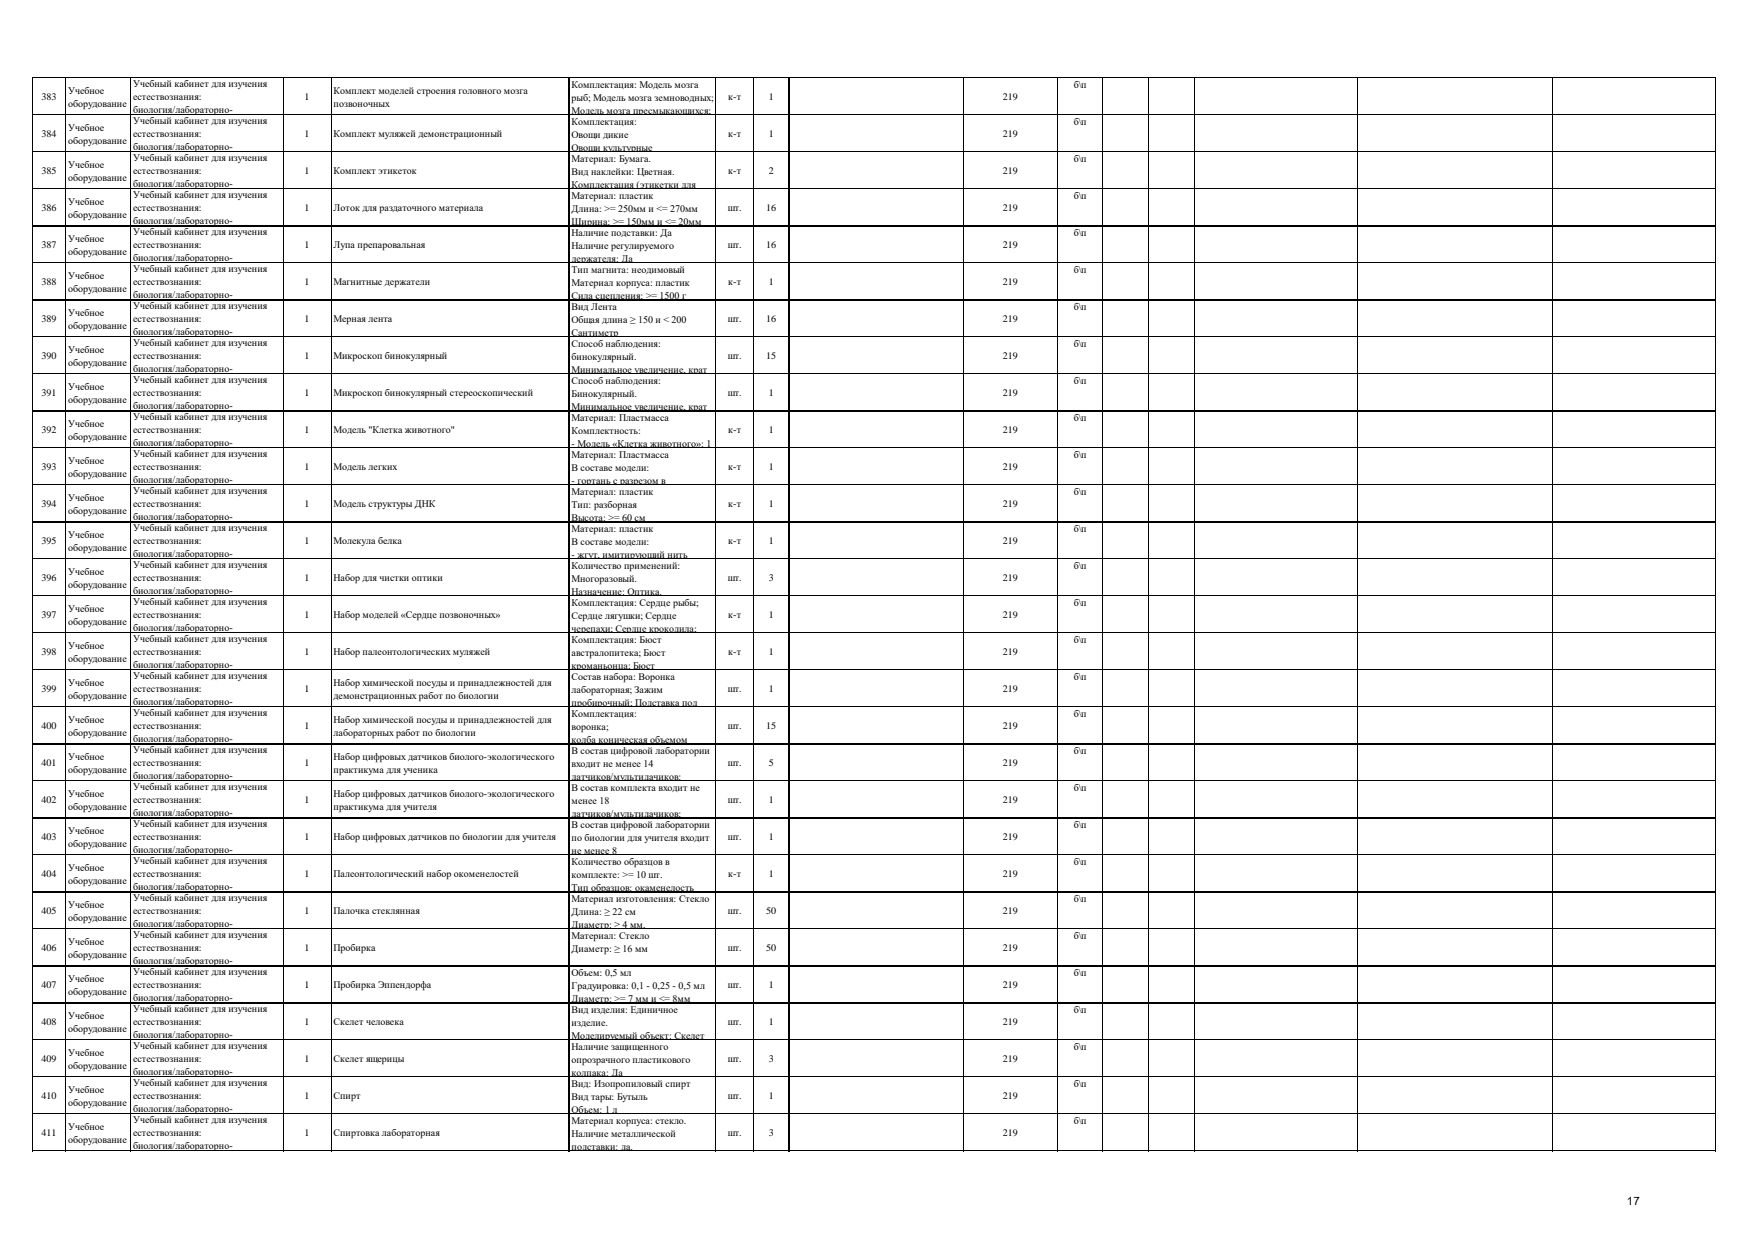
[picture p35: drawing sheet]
<svg xmlns="http://www.w3.org/2000/svg" width="297mm" height="210mm" viewBox="0 0 297 210" stroke-linecap="round" stroke-linejoin="round" font-family="sans-serif">
<defs><g id="words">
<text font-size="1.9" x="275.5" y="204">17</text>
<g font-size="1.7">
<text x="7" y="16.9">383</text>
<text x="11.5" y="15.8">Учебное</text>
<text x="22.5" y="14.7">Учебный кабинет для изучения</text>
<text x="22.5" y="16.9">естествознания:</text>
<text x="51.6" y="16.9">1</text>
<text x="56.5" y="15.8">Комплект моделей строения головного мозга</text>
<text x="96.8" y="14.9">Комплектация: Модель мозга</text>
<text x="96.8" y="17.1">рыб; Модель мозга земноводных;</text>
<text x="123.3" y="16.9">к-т</text>
<text x="130.2" y="16.9">1</text>
<text x="169.8" y="16.9">219</text>
<text x="181.8" y="14.9">б\п</text>
<text x="7" y="23.2">384</text>
<text x="11.5" y="18">оборудование</text>
<text x="11.5" y="22.1">Учебное</text>
<text x="22.5" y="19.1">биология/лабораторно-</text>
<text x="22.5" y="21">Учебный кабинет для изучения</text>
<text x="22.5" y="23.2">естествознания:</text>
<text x="51.6" y="23.2">1</text>
<text x="56.5" y="18">позвоночных</text>
<text x="56.5" y="23.2">Комплект муляжей демонстрационный</text>
<text x="96.8" y="19.3">Модель мозга пресмыкающихся;</text>
<text x="96.8" y="21.2">Комплектация:</text>
<text x="96.8" y="23.4">Овощи дикие</text>
<text x="123.3" y="23.2">к-т</text>
<text x="130.2" y="23.2">1</text>
<text x="169.8" y="23.2">219</text>
<text x="181.8" y="21.2">б\п</text>
<text x="7" y="29.5">385</text>
<text x="11.5" y="24.3">оборудование</text>
<text x="11.5" y="28.4">Учебное</text>
<text x="22.5" y="25.4">биология/лабораторно-</text>
<text x="22.5" y="27.3">Учебный кабинет для изучения</text>
<text x="22.5" y="29.5">естествознания:</text>
<text x="51.6" y="29.5">1</text>
<text x="56.5" y="29.5">Комплект этикеток</text>
<text x="96.8" y="25.6">Овощи культурные</text>
<text x="96.8" y="27.4">Материал: Бумага.</text>
<text x="96.8" y="29.7">Вид наклейки: Цветная.</text>
<text x="123.3" y="29.5">к-т</text>
<text x="130.2" y="29.5">2</text>
<text x="169.8" y="29.5">219</text>
<text x="181.8" y="27.4">б\п</text>
<text x="7" y="35.7">386</text>
<text x="11.5" y="30.6">оборудование</text>
<text x="11.5" y="34.6">Учебное</text>
<text x="22.5" y="31.7">биология/лабораторно-</text>
<text x="22.5" y="33.5">Учебный кабинет для изучения</text>
<text x="22.5" y="35.7">естествознания:</text>
<text x="51.6" y="35.7">1</text>
<text x="56.5" y="35.7">Лоток для раздаточного материала</text>
<text x="96.8" y="31.9">Комплектация (этикетки для</text>
<text x="96.8" y="33.7">Материал: пластик</text>
<text x="96.8" y="35.9">Длина: &gt;= 250мм и &lt;= 270мм</text>
<text x="123.2" y="35.7">шт.</text>
<text x="129.7" y="35.7">16</text>
<text x="169.8" y="35.7">219</text>
<text x="181.8" y="33.7">б\п</text>
<text x="11.5" y="36.8">оборудование</text>
<text x="11.5" y="40.9">Учебное</text>
<text x="22.5" y="37.9">биология/лабораторно-</text>
<text x="22.5" y="39.8">Учебный кабинет для изучения</text>
<text x="96.8" y="38.1">Ширина: &gt;= 150мм и &lt;= 20мм</text>
<text x="96.8" y="40">Наличие подставки: Да</text>
<text x="181.8" y="40">б\п</text>
<text x="7" y="42">387</text>
<text x="11.5" y="43.1">оборудование</text>
<text x="11.5" y="47.2">Учебное</text>
<text x="22.5" y="42">естествознания:</text>
<text x="22.5" y="44.2">биология/лабораторно-</text>
<text x="22.5" y="46.1">Учебный кабинет для изучения</text>
<text x="51.6" y="42">1</text>
<text x="56.5" y="42">Лупа препаровальная</text>
<text x="96.8" y="42.2">Наличие регулируемого</text>
<text x="96.8" y="44.4">держателя: Да</text>
<text x="96.8" y="46.3">Тип магнита: неодимовый</text>
<text x="123.2" y="42">шт.</text>
<text x="129.7" y="42">16</text>
<text x="169.8" y="42">219</text>
<text x="181.8" y="46.3">б\п</text>
<text x="7" y="48.3">388</text>
<text x="11.5" y="49.4">оборудование</text>
<text x="11.5" y="53.4">Учебное</text>
<text x="22.5" y="48.3">естествознания:</text>
<text x="22.5" y="50.5">биология/лабораторно-</text>
<text x="22.5" y="52.3">Учебный кабинет для изучения</text>
<text x="51.6" y="48.3">1</text>
<text x="56.5" y="48.3">Магнитные держатели</text>
<text x="96.8" y="48.5">Материал корпуса: пластик</text>
<text x="96.8" y="50.7">Сила сцепления: &gt;= 1500 г</text>
<text x="96.8" y="52.5">Вид Лента</text>
<text x="123.3" y="48.3">к-т</text>
<text x="130.2" y="48.3">1</text>
<text x="169.8" y="48.3">219</text>
<text x="181.8" y="52.5">б\п</text>
<text x="7" y="54.6">389</text>
<text x="11.5" y="55.7">оборудование</text>
<text x="11.5" y="59.7">Учебное</text>
<text x="22.5" y="54.6">естествознания:</text>
<text x="22.5" y="56.8">биология/лабораторно-</text>
<text x="22.5" y="58.6">Учебный кабинет для изучения</text>
<text x="51.6" y="54.6">1</text>
<text x="56.5" y="54.6">Мерная лента</text>
<text x="96.8" y="54.7">Общая длина ≥ 150 и &lt; 200</text>
<text x="96.8" y="56.9">Сантиметр</text>
<text x="96.8" y="58.8">Способ наблюдения:</text>
<text x="123.2" y="54.6">шт.</text>
<text x="129.7" y="54.6">16</text>
<text x="169.8" y="54.6">219</text>
<text x="181.8" y="58.8">б\п</text>
<text x="7" y="60.8">390</text>
<text x="11.5" y="61.9">оборудование</text>
<text x="11.5" y="66">Учебное</text>
<text x="22.5" y="60.8">естествознания:</text>
<text x="22.5" y="63">биология/лабораторно-</text>
<text x="22.5" y="64.9">Учебный кабинет для изучения</text>
<text x="51.6" y="60.8">1</text>
<text x="56.5" y="60.8">Микроскоп бинокулярный</text>
<text x="96.8" y="61">бинокулярный.</text>
<text x="96.8" y="63.2">Минимальное увеличение, крат</text>
<text x="96.8" y="65.1">Способ наблюдения:</text>
<text x="123.2" y="60.8">шт.</text>
<text x="129.7" y="60.8">15</text>
<text x="169.8" y="60.8">219</text>
<text x="181.8" y="65.1">б\п</text>
<text x="7" y="67.1">391</text>
<text x="11.5" y="68.2">оборудование</text>
<text x="22.5" y="67.1">естествознания:</text>
<text x="22.5" y="69.3">биология/лабораторно-</text>
<text x="22.5" y="71.2">Учебный кабинет для изучения</text>
<text x="51.6" y="67.1">1</text>
<text x="56.5" y="67.1">Микроскоп бинокулярный стереоскопический</text>
<text x="96.8" y="67.3">Бинокулярный.</text>
<text x="96.8" y="69.5">Минимальное увеличение, крат</text>
<text x="96.8" y="71.3">Материал: Пластмасса</text>
<text x="123.2" y="67.1">шт.</text>
<text x="130.2" y="67.1">1</text>
<text x="169.8" y="67.1">219</text>
<text x="181.8" y="71.3">б\п</text>
<text x="7" y="73.4">392</text>
<text x="11.5" y="72.3">Учебное</text>
<text x="11.5" y="74.5">оборудование</text>
<text x="22.5" y="73.4">естествознания:</text>
<text x="22.5" y="75.6">биология/лабораторно-</text>
<text x="22.5" y="77.4">Учебный кабинет для изучения</text>
<text x="51.6" y="73.4">1</text>
<text x="56.5" y="73.4">Модель &quot;Клетка животного&quot;</text>
<text x="96.8" y="73.5">Комплектность:</text>
<text x="96.8" y="75.7">- Модель «Клетка животного»: 1</text>
<text x="96.8" y="77.6">Материал: Пластмасса</text>
<text x="123.3" y="73.4">к-т</text>
<text x="130.2" y="73.4">1</text>
<text x="169.8" y="73.4">219</text>
<text x="181.8" y="77.6">б\п</text>
<text x="7" y="79.6">393</text>
<text x="11.5" y="78.5">Учебное</text>
<text x="11.5" y="80.7">оборудование</text>
<text x="22.5" y="79.6">естествознания:</text>
<text x="22.5" y="81.8">биология/лабораторно-</text>
<text x="22.5" y="83.7">Учебный кабинет для изучения</text>
<text x="51.6" y="79.6">1</text>
<text x="56.5" y="79.6">Модель легких</text>
<text x="96.8" y="79.8">В составе модели:</text>
<text x="96.8" y="82">- гортань с разрезом в</text>
<text x="96.8" y="83.9">Материал: пластик</text>
<text x="123.3" y="79.6">к-т</text>
<text x="130.2" y="79.6">1</text>
<text x="169.8" y="79.6">219</text>
<text x="181.8" y="83.9">б\п</text>
<text x="7" y="85.9">394</text>
<text x="11.5" y="84.8">Учебное</text>
<text x="11.5" y="87">оборудование</text>
<text x="22.5" y="85.9">естествознания:</text>
<text x="22.5" y="88.1">биология/лабораторно-</text>
<text x="22.5" y="90">Учебный кабинет для изучения</text>
<text x="51.6" y="85.9">1</text>
<text x="56.5" y="85.9">Модель структуры ДНК</text>
<text x="96.8" y="86.1">Тип: разборная</text>
<text x="96.8" y="88.3">Высота: &gt;= 60 см</text>
<text x="123.3" y="85.9">к-т</text>
<text x="130.2" y="85.9">1</text>
<text x="169.8" y="85.9">219</text>
<text x="7" y="92.2">395</text>
<text x="11.5" y="91.1">Учебное</text>
<text x="11.5" y="93.3">оборудование</text>
<text x="22.5" y="92.2">естествознания:</text>
<text x="22.5" y="94.4">биология/лабораторно-</text>
<text x="51.6" y="92.2">1</text>
<text x="56.5" y="92.2">Молекула белка</text>
<text x="96.8" y="90.1">Материал: пластик</text>
<text x="96.8" y="92.3">В составе модели:</text>
<text x="96.8" y="94.5">- жгут, имитирующий нить</text>
<text x="123.3" y="92.2">к-т</text>
<text x="130.2" y="92.2">1</text>
<text x="169.8" y="92.2">219</text>
<text x="181.8" y="90.1">б\п</text>
<text x="7" y="98.4">396</text>
<text x="11.5" y="97.3">Учебное</text>
<text x="11.5" y="99.5">оборудование</text>
<text x="22.5" y="96.2">Учебный кабинет для изучения</text>
<text x="22.5" y="98.4">естествознания:</text>
<text x="22.5" y="100.6">биология/лабораторно-</text>
<text x="51.6" y="98.4">1</text>
<text x="56.5" y="98.4">Набор для чистки оптики</text>
<text x="96.8" y="96.4">Количество применений:</text>
<text x="96.8" y="98.6">Многоразовый.</text>
<text x="96.8" y="100.8">Назначение: Оптика.</text>
<text x="123.2" y="98.4">шт.</text>
<text x="130.2" y="98.4">3</text>
<text x="169.8" y="98.4">219</text>
<text x="181.8" y="96.4">б\п</text>
<text x="7" y="104.7">397</text>
<text x="11.5" y="103.6">Учебное</text>
<text x="11.5" y="105.8">оборудование</text>
<text x="22.5" y="102.5">Учебный кабинет для изучения</text>
<text x="22.5" y="104.7">естествознания:</text>
<text x="22.5" y="106.9">биология/лабораторно-</text>
<text x="51.6" y="104.7">1</text>
<text x="56.5" y="104.7">Набор моделей «Сердце позвоночных»</text>
<text x="96.8" y="102.7">Комплектация: Сердце рыбы;</text>
<text x="96.8" y="104.9">Сердце лягушки; Сердце</text>
<text x="96.8" y="107.1">черепахи; Сердце крокодила;</text>
<text x="123.3" y="104.7">к-т</text>
<text x="130.2" y="104.7">1</text>
<text x="169.8" y="104.7">219</text>
<text x="181.8" y="102.7">б\п</text>
<text x="7" y="111">398</text>
<text x="11.5" y="109.9">Учебное</text>
<text x="11.5" y="112.1">оборудование</text>
<text x="22.5" y="108.8">Учебный кабинет для изучения</text>
<text x="22.5" y="111">естествознания:</text>
<text x="22.5" y="113.2">биология/лабораторно-</text>
<text x="51.6" y="111">1</text>
<text x="56.5" y="111">Набор палеонтологических муляжей</text>
<text x="96.8" y="108.9">Комплектация: Бюст</text>
<text x="96.8" y="111.1">австралопитека; Бюст</text>
<text x="96.8" y="113.3">кроманьонца; Бюст</text>
<text x="123.3" y="111">к-т</text>
<text x="130.2" y="111">1</text>
<text x="169.8" y="111">219</text>
<text x="181.8" y="108.9">б\п</text>
<text x="7" y="117.2">399</text>
<text x="11.5" y="116.1">Учебное</text>
<text x="11.5" y="118.3">оборудование</text>
<text x="22.5" y="115">Учебный кабинет для изучения</text>
<text x="22.5" y="117.2">естествознания:</text>
<text x="22.5" y="119.4">биология/лабораторно-</text>
<text x="51.6" y="117.2">1</text>
<text x="56.5" y="116.1">Набор химической посуды и принадлежностей для</text>
<text x="56.5" y="118.3">демонстрационных работ по биологии</text>
<text x="96.8" y="115.2">Состав набора: Воронка</text>
<text x="96.8" y="117.4">лабораторная; Зажим</text>
<text x="96.8" y="119.6">пробирочный; Подставка под</text>
<text x="123.2" y="117.2">шт.</text>
<text x="130.2" y="117.2">1</text>
<text x="169.8" y="117.2">219</text>
<text x="181.8" y="115.2">б\п</text>
<text x="7" y="123.5">400</text>
<text x="11.5" y="122.4">Учебное</text>
<text x="11.5" y="124.6">оборудование</text>
<text x="22.5" y="121.3">Учебный кабинет для изучения</text>
<text x="22.5" y="123.5">естествознания:</text>
<text x="22.5" y="125.7">биология/лабораторно-</text>
<text x="51.6" y="123.5">1</text>
<text x="56.5" y="122.4">Набор химической посуды и принадлежностей для</text>
<text x="56.5" y="124.6">лабораторных работ по биологии</text>
<text x="96.8" y="121.5">Комплектация:</text>
<text x="96.8" y="123.7">воронка;</text>
<text x="96.8" y="125.9">колба коническая объемом</text>
<text x="123.2" y="123.5">шт.</text>
<text x="129.7" y="123.5">15</text>
<text x="169.8" y="123.5">219</text>
<text x="181.8" y="121.5">б\п</text>
<text x="7" y="129.8">401</text>
<text x="11.5" y="128.7">Учебное</text>
<text x="11.5" y="130.9">оборудование</text>
<text x="22.5" y="127.6">Учебный кабинет для изучения</text>
<text x="22.5" y="129.8">естествознания:</text>
<text x="22.5" y="132">биология/лабораторно-</text>
<text x="51.6" y="129.8">1</text>
<text x="56.5" y="128.7">Набор цифровых датчиков биолого-экологического</text>
<text x="56.5" y="130.9">практикума для ученика</text>
<text x="96.8" y="127.7">В состав цифровой лаборатории</text>
<text x="96.8" y="129.9">входит не менее 14</text>
<text x="123.2" y="129.8">шт.</text>
<text x="130.2" y="129.8">5</text>
<text x="169.8" y="129.8">219</text>
<text x="181.8" y="127.7">б\п</text>
<text x="7" y="136">402</text>
<text x="11.5" y="134.9">Учебное</text>
<text x="11.5" y="137.1">оборудование</text>
<text x="22.5" y="133.8">Учебный кабинет для изучения</text>
<text x="22.5" y="136">естествознания:</text>
<text x="51.6" y="136">1</text>
<text x="56.5" y="134.9">Набор цифровых датчиков биолого-экологического</text>
<text x="56.5" y="137.1">практикума для учителя</text>
<text x="96.8" y="132.1">датчиков/мультидачиков:</text>
<text x="96.8" y="134">В состав комплекта входит не</text>
<text x="96.8" y="136.2">менее 18</text>
<text x="123.2" y="136">шт.</text>
<text x="130.2" y="136">1</text>
<text x="169.8" y="136">219</text>
<text x="181.8" y="134">б\п</text>
<text x="7" y="142.3">403</text>
<text x="11.5" y="141.2">Учебное</text>
<text x="11.5" y="143.4">оборудование</text>
<text x="22.5" y="138.2">биология/лабораторно-</text>
<text x="22.5" y="140.1">Учебный кабинет для изучения</text>
<text x="22.5" y="142.3">естествознания:</text>
<text x="51.6" y="142.3">1</text>
<text x="56.5" y="142.3">Набор цифровых датчиков по биологии для учителя</text>
<text x="96.8" y="138.4">датчиков/мультидачиков:</text>
<text x="96.8" y="140.3">В состав цифровой лаборатории</text>
<text x="96.8" y="142.5">по биологии для учителя входит</text>
<text x="123.2" y="142.3">шт.</text>
<text x="130.2" y="142.3">1</text>
<text x="169.8" y="142.3">219</text>
<text x="181.8" y="140.3">б\п</text>
<text x="7" y="148.6">404</text>
<text x="11.5" y="147.5">Учебное</text>
<text x="11.5" y="149.7">оборудование</text>
<text x="22.5" y="144.5">биология/лабораторно-</text>
<text x="22.5" y="146.4">Учебный кабинет для изучения</text>
<text x="22.5" y="148.6">естествознания:</text>
<text x="51.6" y="148.6">1</text>
<text x="56.5" y="148.6">Палеонтологический набор окоменелостей</text>
<text x="96.8" y="144.7">не менее 8</text>
<text x="96.8" y="146.5">Количество образцов в</text>
<text x="96.8" y="148.7">комплекте: &gt;= 10 шт.</text>
<text x="123.3" y="148.6">к-т</text>
<text x="130.2" y="148.6">1</text>
<text x="169.8" y="148.6">219</text>
<text x="181.8" y="146.5">б\п</text>
<text x="7" y="154.8">405</text>
<text x="11.5" y="153.7">Учебное</text>
<text x="11.5" y="155.9">оборудование</text>
<text x="22.5" y="150.8">биология/лабораторно-</text>
<text x="22.5" y="152.6">Учебный кабинет для изучения</text>
<text x="22.5" y="154.8">естествознания:</text>
<text x="51.6" y="154.8">1</text>
<text x="56.5" y="154.8">Палочка стеклянная</text>
<text x="96.8" y="150.9">Тип образцов: окаменелость</text>
<text x="96.8" y="152.8">Материал изготовления: Стекло</text>
<text x="96.8" y="155">Длина: ≥ 22 см</text>
<text x="123.2" y="154.8">шт.</text>
<text x="129.7" y="154.8">50</text>
<text x="169.8" y="154.8">219</text>
<text x="181.8" y="152.8">б\п</text>
<text x="7" y="161.1">406</text>
<text x="11.5" y="160">Учебное</text>
<text x="22.5" y="157">биология/лабораторно-</text>
<text x="22.5" y="158.9">Учебный кабинет для изучения</text>
<text x="22.5" y="161.1">естествознания:</text>
<text x="51.6" y="161.1">1</text>
<text x="56.5" y="161.1">Пробирка</text>
<text x="96.8" y="157.2">Диаметр: ≥ 4 мм.</text>
<text x="96.8" y="159.1">Материал: Стекло</text>
<text x="96.8" y="161.3">Диаметр: ≥ 16 мм</text>
<text x="123.2" y="161.1">шт.</text>
<text x="129.7" y="161.1">50</text>
<text x="169.8" y="161.1">219</text>
<text x="181.8" y="159.1">б\п</text>
<text x="7" y="167.4">407</text>
<text x="11.5" y="162.2">оборудование</text>
<text x="11.5" y="166.3">Учебное</text>
<text x="22.5" y="163.3">биология/лабораторно-</text>
<text x="22.5" y="165.2">Учебный кабинет для изучения</text>
<text x="22.5" y="167.4">естествознания:</text>
<text x="51.6" y="167.4">1</text>
<text x="56.5" y="167.4">Пробирка Эппендорфа</text>
<text x="96.8" y="165.3">Объем: 0,5 мл</text>
<text x="96.8" y="167.5">Градуировка: 0,1 - 0,25 - 0,5 мл</text>
<text x="123.2" y="167.4">шт.</text>
<text x="130.2" y="167.4">1</text>
<text x="169.8" y="167.4">219</text>
<text x="181.8" y="165.3">б\п</text>
<text x="7" y="173.6">408</text>
<text x="11.5" y="168.5">оборудование</text>
<text x="11.5" y="172.5">Учебное</text>
<text x="22.5" y="169.6">биология/лабораторно-</text>
<text x="22.5" y="171.4">Учебный кабинет для изучения</text>
<text x="22.5" y="173.6">естествознания:</text>
<text x="51.6" y="173.6">1</text>
<text x="56.5" y="173.6">Скелет человека</text>
<text x="96.8" y="169.7">Диаметр: &gt;= 7 мм и &lt;= 8мм</text>
<text x="96.8" y="171.6">Вид изделия: Единичное</text>
<text x="96.8" y="173.8">изделие.</text>
<text x="123.2" y="173.6">шт.</text>
<text x="130.2" y="173.6">1</text>
<text x="169.8" y="173.6">219</text>
<text x="181.8" y="171.6">б\п</text>
<text x="7" y="179.9">409</text>
<text x="11.5" y="174.7">оборудование</text>
<text x="11.5" y="178.8">Учебное</text>
<text x="22.5" y="175.8">биология/лабораторно-</text>
<text x="22.5" y="177.7">Учебный кабинет для изучения</text>
<text x="22.5" y="179.9">естествознания:</text>
<text x="51.6" y="179.9">1</text>
<text x="56.5" y="179.9">Скелет ящерицы</text>
<text x="96.8" y="176">Моделируемый объект: Скелет</text>
<text x="96.8" y="177.9">Наличие защищенного</text>
<text x="123.2" y="179.9">шт.</text>
<text x="130.2" y="179.9">3</text>
<text x="169.8" y="179.9">219</text>
<text x="181.8" y="177.9">б\п</text>
<text x="11.5" y="181">оборудование</text>
<text x="11.5" y="185.1">Учебное</text>
<text x="22.5" y="182.1">биология/лабораторно-</text>
<text x="22.5" y="184">Учебный кабинет для изучения</text>
<text x="96.8" y="180.1">опрозрачного пластикового</text>
<text x="96.8" y="182.3">колпака: Да</text>
<text x="96.8" y="184.1">Вид: Изопропиловый спирт</text>
<text x="181.8" y="184.1">б\п</text>
<text x="7" y="186.2">410</text>
<text x="11.5" y="187.3">оборудование</text>
<text x="11.5" y="191.3">Учебное</text>
<text x="22.5" y="186.2">естествознания:</text>
<text x="22.5" y="188.4">биология/лабораторно-</text>
<text x="22.5" y="190.2">Учебный кабинет для изучения</text>
<text x="51.6" y="186.2">1</text>
<text x="56.5" y="186.2">Спирт</text>
<text x="96.8" y="186.3">Вид тары: Бутыль</text>
<text x="96.8" y="188.5">Объем: 1 л</text>
<text x="96.8" y="190.4">Материал корпуса: стекло.</text>
<text x="123.2" y="186.2">шт.</text>
<text x="130.2" y="186.2">1</text>
<text x="169.8" y="186.2">219</text>
<text x="181.8" y="190.4">б\п</text>
<text x="7" y="192.4">411</text>
<text x="11.5" y="193.5">оборудование</text>
<text x="22.5" y="192.4">естествознания:</text>
<text x="22.5" y="194.6">биология/лабораторно-</text>
<text x="51.6" y="192.4">1</text>
<text x="56.5" y="192.4">Спиртовка лабораторная</text>
<text x="96.8" y="192.6">Наличие металлической</text>
<text x="96.8" y="194.8">подставки: да.</text>
<text x="123.2" y="192.4">шт.</text>
<text x="130.2" y="192.4">3</text>
<text x="169.8" y="192.4">219</text>
</g>
</g></defs>
<g fill="none" stroke="#000" stroke-width=".17">
<path d="M5.5 13v182M5.6 13.1h284.9M5.6 19.4h284.9M11.1 13.2v181.8M22.1 13.2v181.8M47.9 13.2v181.8M56.1 13.2v181.8M96.4 13.2v181.8M121.2 13.2v181.8M127.5 13.2v181.8M133.6 13.2v181.8M163.1 13.2v181.8"/>
<path d="M179 13.2v181.8M186.7 13.2v181.8M194.5 13.2v181.8M202.3 13.2v181.8M229.9 13.2v181.8M262.9 13.2v181.8M290.4 13.2v181.8M5.6 25.7h284.9M5.6 31.9h284.9M5.6 38.2h284.9M5.6 44.5h284.9M5.6 50.7h284.9"/>
<path d="M5.6 57h284.9M5.6 63.3h284.9M5.6 69.5h284.9M5.6 75.8h284.9M5.6 82.1h284.9M5.6 88.3h284.9M5.6 94.6h284.9M5.6 100.9h284.9M5.6 107.1h284.9M5.6 113.4h284.9M5.6 119.7h284.9M5.6 125.9h284.9"/>
<path d="M5.6 132.2h284.9M5.6 138.5h284.9M5.6 144.8h284.9M5.6 151h284.9M5.6 157.3h284.9M5.6 163.6h284.9M5.6 169.8h284.9M5.6 176.1h284.9M5.6 182.4h284.9M5.6 188.6h284.9M5.6 194.9h284.9"/>
</g>
<use href="#words"/>
</svg>
